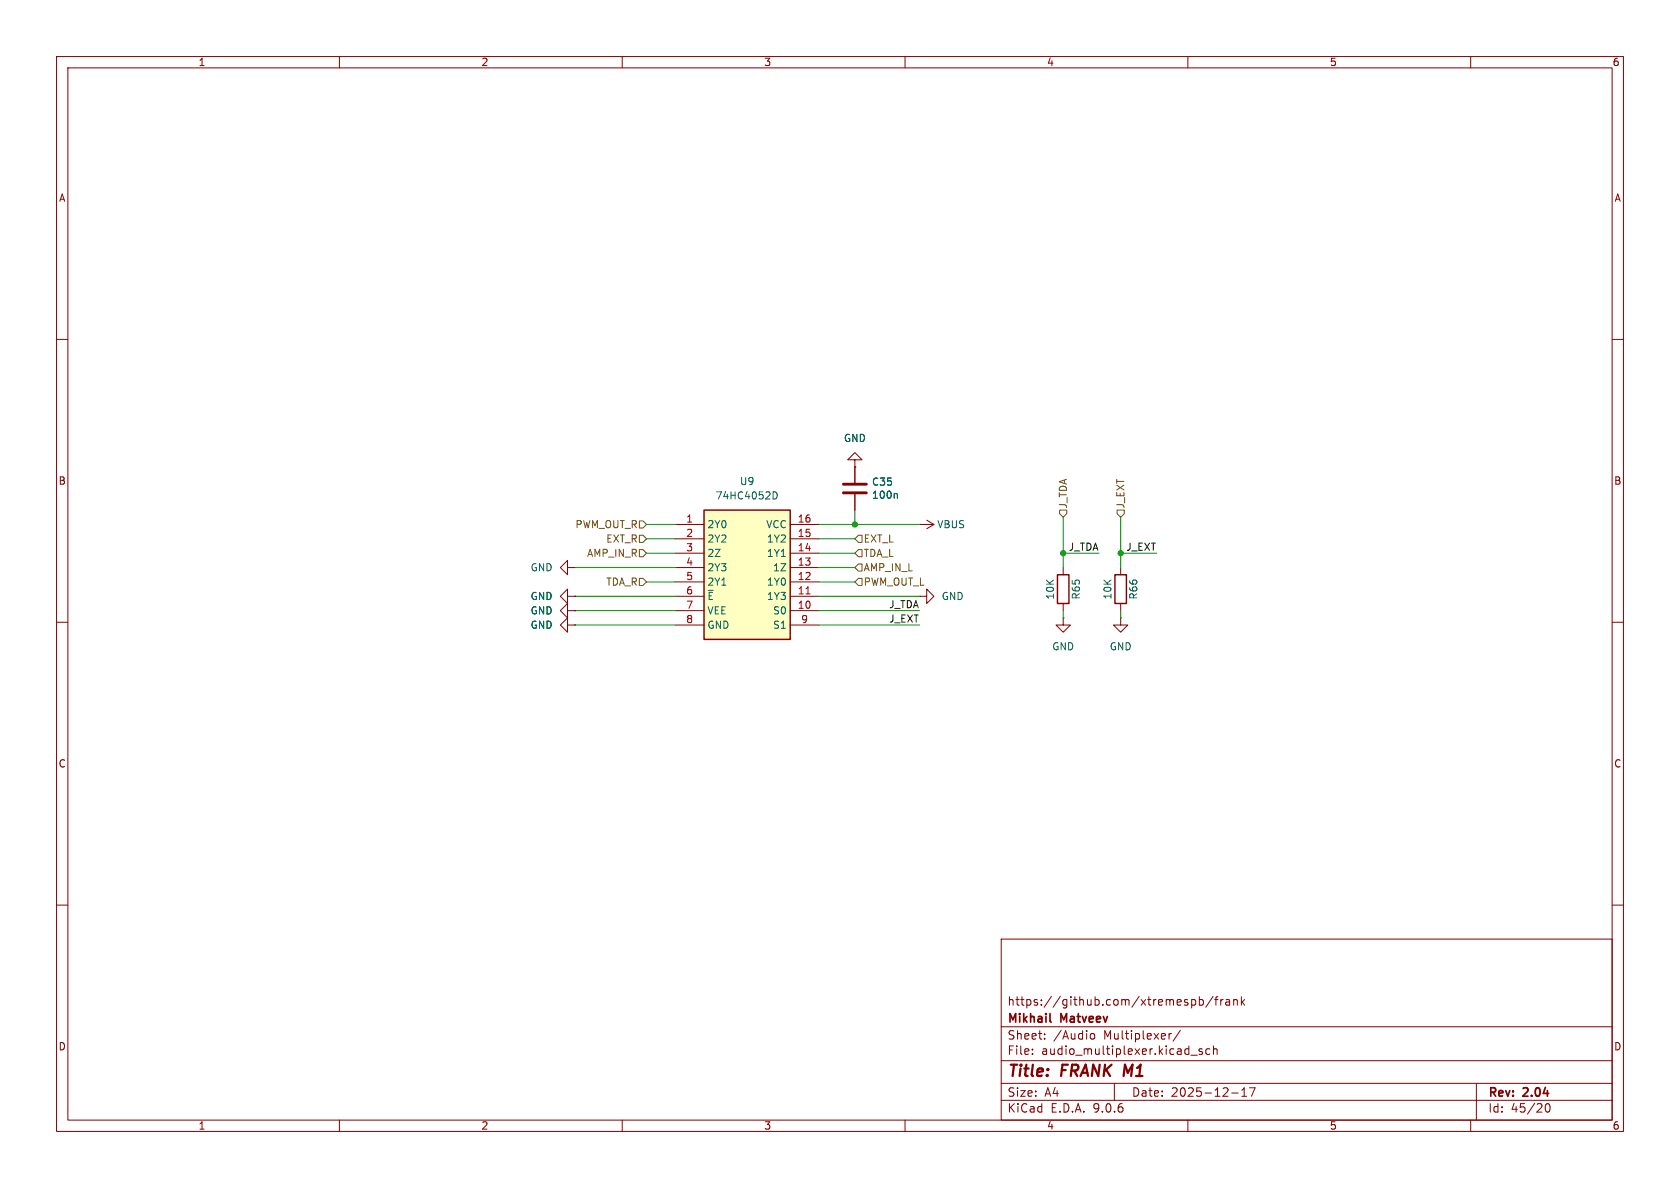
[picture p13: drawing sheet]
<svg xmlns="http://www.w3.org/2000/svg" width="297mm" height="210mm" viewBox="0 0 297 210" stroke-linecap="round" stroke-linejoin="round" font-family="sans-serif">
<defs><g id="words">
<g font-size="2.8" fill="#840000">
<text x="178" y="190.9">Title:</text>
<text x="187.7" y="190.9">FRANK M1</text>
</g>
<g font-size="2.1" fill="#840000">
<text x="178" y="178">https://github.com/xtremespb/frank</text>
<text x="178" y="184">Sheet:</text>
<text x="178" y="181.2">Mikhail</text>
<text x="186.2" y="184">/Audio</text>
<text x="187.6" y="181.2">Matveev</text>
<text x="195.2" y="184">Multiplexer/</text>
<text x="178" y="186.7">File:</text>
<text x="184.1" y="186.7">audio_multiplexer.kicad_sch</text>
<text x="178" y="196.9">KiCad</text>
<text x="178" y="194.1">Size:</text>
<text x="184.7" y="194.1">A4</text>
<text x="185.7" y="196.9">E.D.A.</text>
<text x="193.3" y="196.9">9.0.6</text>
<text x="200" y="194.1">Date:</text>
<text x="207" y="194.1">2025-12-17</text>
<text x="263" y="194.3">Rev:</text>
<text x="263" y="196.9">Id:</text>
<text x="267.1" y="196.9">45/20</text>
<text x="269.4" y="194.3">2.04</text>
</g>
<g font-size="1.8" fill="#840000">
<text x="35" y="11.9">1</text>
<text x="85" y="11.9">2</text>
<text x="135" y="11.9">3</text>
<text x="185" y="11.9">4</text>
<text x="235" y="11.9">5</text>
<text x="285" y="11.9">6</text>
<text x="10.3" y="35.9">A</text>
<text x="285.3" y="35.9">A</text>
<text x="10.3" y="85.9">B</text>
<text x="285.3" y="85.9">B</text>
<text x="10.3" y="135.9">C</text>
<text x="285.3" y="135.9">C</text>
<text x="10.3" y="185.9">D</text>
<text x="285.3" y="185.9">D</text>
<text x="35" y="199.9">1</text>
<text x="85" y="199.9">2</text>
<text x="135" y="199.9">3</text>
<text x="185" y="199.9">4</text>
<text x="235" y="199.9">5</text>
<text x="285" y="199.9">6</text>
</g>
<g font-size="1.8" fill="#006464">
<text x="149.1" y="78.3">GND</text>
<text x="126.4" y="88.5">74HC4052D</text>
<text x="130.7" y="86">U9</text>
<text x="154.1" y="88.4">100n</text>
<text x="154.1" y="86.1">C35</text>
<text x="125" y="93.6">2Y0</text>
<text x="135.4" y="93.6">VCC</text>
<text x="165.6" y="93.6">VBUS</text>
<text x="93.7" y="101.2">GND</text>
<text x="125" y="96.1">2Y2</text>
<text x="125" y="98.7">2Z</text>
<text x="125" y="101.2">2Y3</text>
<text x="135.5" y="96.1">1Y2</text>
<text x="135.5" y="98.7">1Y1</text>
<text x="136.6" y="101.2">1Z</text>
<text x="93.7" y="106.3">GND</text>
<text x="125" y="103.7">2Y1</text>
<text x="125" y="106.3">~{E}</text>
<text x="135.5" y="103.7">1Y0</text>
<text x="135.5" y="106.3">1Y3</text>
<text x="166.4" y="106.3">GND</text>
<text x="186.5" y="106.1" transform="rotate(-90 186.5 106.1)">10K</text>
<text x="191.1" y="106.1" transform="rotate(-90 191.1 106.1)">R65</text>
<text x="196.7" y="106.1" transform="rotate(-90 196.7 106.1)">10K</text>
<text x="201.3" y="106.1" transform="rotate(-90 201.3 106.1)">R66</text>
<text x="93.7" y="108.8">GND</text>
<text x="93.7" y="111.4">GND</text>
<text x="125" y="108.8">VEE</text>
<text x="125" y="111.4">GND</text>
<text x="136.6" y="108.8">S0</text>
<text x="136.6" y="111.4">S1</text>
<text x="185.9" y="115.2">GND</text>
<text x="196.1" y="115.2">GND</text>
</g>
<g font-size="1.8" fill="#725600">
<text x="188.8" y="90" transform="rotate(-90 188.8 90)">J_TDA</text>
<text x="199" y="90" transform="rotate(-90 199 90)">J_EXT</text>
<text x="101.6" y="93.6">PWM_OUT_R</text>
<text x="103.7" y="98.7">AMP_IN_R</text>
<text x="107.1" y="96.1">EXT_R</text>
<text x="152.6" y="98.7">TDA_L</text>
<text x="152.6" y="101.2">AMP_IN_L</text>
<text x="152.6" y="96.1">EXT_L</text>
<text x="107.1" y="103.7">TDA_R</text>
<text x="152.6" y="103.7">PWM_OUT_L</text>
</g>
<g font-size="1.8" fill="#a90000">
<text x="121.2" y="92.5">1</text>
<text x="121.2" y="95">2</text>
<text x="140.9" y="92.5">16</text>
<text x="140.9" y="95">15</text>
<text x="121.2" y="97.5">3</text>
<text x="121.2" y="100.1">4</text>
<text x="140.9" y="97.5">14</text>
<text x="140.9" y="100.1">13</text>
<text x="121.2" y="102.6">5</text>
<text x="121.2" y="105.2">6</text>
<text x="121.2" y="107.7">7</text>
<text x="140.9" y="102.6">12</text>
<text x="140.9" y="105.2">11</text>
<text x="140.9" y="107.7">10</text>
<text x="121.2" y="110.2">8</text>
<text x="141.5" y="110.2">9</text>
</g>
<g font-size="1.8" fill="#0f0f0f">
<text x="188.8" y="97.4">J_TDA</text>
<text x="199" y="97.4">J_EXT</text>
<text x="157.1" y="107.6">J_TDA</text>
<text x="157.1" y="110.1">J_EXT</text>
</g>
</g></defs>
<g fill="none" stroke="#840000" stroke-width=".18">
<path d="M10 10h277v190h-277zM12 12h273v186h-273zM60 10v2M110 10v2M160 10v2M210 10v2M260 10v2M10 60h2M285 60h2M151.1 81.3h1.3l-1.3-1.3-1.2 1.3h1.2v1.3M151.1 82.6h.1M151.1 82.6v2.7"/>
<path d="M151.1 87.4v2.8M162.6 92.7h.1M162.6 92.7h2.5M163.8 91.9l1.3 .8M165.1 92.7l-1.3 .8M10 110h2M100.3 105.4v-1.3l-1.2 1.3 1.2 1.3v-1.3h1.3M100.3 108v-1.3l-1.2 1.3 1.2 1.2v-1.2h1.3M100.3 110.5v-1.3l-1.2 1.3 1.2 1.3v-1.3h1.3M100.3 100.3v-1.2l-1.2 1.2 1.2 1.3v-1.3h1.3M101.6 105.4h.1M101.6 108h.1"/>
<path d="M101.6 110.5h.1M101.6 100.3h.1M162.6 105.4h1.2v-1.3l1.3 1.3-1.3 1.3v-1.3M162.6 105.4h.1M188 109.2v1.3h1.2l-1.2 1.3-1.3-1.3h1.3M188 109.2h.1M188 100.3v1.3M188 106.7v1.3M198.1 109.2v1.3h1.3l-1.3 1.3-1.3-1.3h1.3M198.1 109.2h.1M198.1 100.3v1.3M198.1 106.7v1.3"/>
<path d="M285 110h2M10 160h2M177 166h108v32h-108zM210.7 176.8l.4-.1 .3 .3v.4l-.2 .2h-.5M212 176.8l.5-.1 .2 .3v.4l-.1 .2h-.6M212 176.2v1.5M214.5 176.1l-1.3 2M214.7 176.7h.6M215.3 176.2l-.3 .2v1.3M215.8 176.7v1M216.2 176.7l-.2 .1-.2 .2M216.7 176.8h.6l.1 .9"/>
<path d="M217.4 177.1h-.5a.29 .29 0 0 0-.2 .3 .29 .29 0 0 0 .2 .3l.5-.1M218.1 176.8l.2-.1 .4 .1v.9M218.1 176.7v1M219.5 176.2v1.5M219.6 177.1l.4 .6M220 176.7l-.5 .6M285 160h2M60 198v2M110 198v2M160 198v2M177 194.5h108M177 191.5h108"/>
<path d="M177 187.5h108M177 181.5h108M182.5 186.3v.1M182.5 185.5v.1M184.7 183.6v.1M184.7 182.8v.1M192.7 183l.3-.3 .4 .1 .1 .2v.4l-.1 .2-.4 .1-.3-.3M197 191.5v3M206.7 182.7v1M207.1 182.7l-.3 .1-.1 .2M208.7 182.1l-1.3 2M210 198v2"/>
<path d="M210.5 186.5h1.2M212.5 185.5l-.3-.1-.2 .2v.2l.5 .2v.3h-.5M213.9 185.5l-.4-.1-.3 .3v.4l.1 .2h.6M214.5 185.5l.2-.1 .4 .1 .1 .9M214.5 184.9v1.5M217.7 193.2h1.2M219.5 193.8h.9M219.5 192.7l.5-.4v1.5M220.9 192.3h1l-.7 1.5M260 198v2M261 191.5v6.5M273.3 195.2l.2-.1a.81 .81 0 0 1 .6 .6 .81 .81 0 0 1-.3 .8l-.1 .1a.81 .81 0 0 1-.4-1.4z"/>
</g>
<path d="M185.6 180.5l.2 .2" fill="none" stroke="#840000" stroke-width=".3"/>
<path d="M186.9 101.6h2.1v5.1h-2.1zM197.1 101.6h2v5.1h-2z" fill="none" stroke="#840000" stroke-width=".25"/>
<path d="M149.1 85.6h4.1M149.1 87.1h4.1" fill="none" stroke="#840000" stroke-width=".51"/>
<path d="M158.5 87.2l.1 .2v.7" fill="none" stroke="#006464" stroke-width=".18"/>
<path d="M124.5 90.2h15.2v22.8h-15.2z" fill="#ffffc2"/>
<path d="M124.5 90.2h15.2v22.8h-15.2z" fill="none" stroke="#840000" stroke-width=".25"/>
<g fill="none" stroke="#840000" stroke-width=".18">
<path d="M119.4 92.7h5.1M119.4 95.3h5.1M119.4 97.8h5.1M139.7 92.7h5.1M139.7 95.3h5.1M139.7 97.8h5.1M151.1 82.6h.1M151.1 82.6v2.7M151.1 87.4v2.8M101.6 110.5h.1M101.6 108h.1M101.6 105.4h.1"/>
<path d="M119.4 100.3h5.1M119.4 102.9h5.1M119.4 105.4h5.1M119.4 108h5.1M119.4 110.5h5.1M139.7 100.3h5.1M139.7 102.9h5.1M139.7 105.4h5.1M139.7 108h5.1M139.7 110.5h5.1"/>
</g>
<path d="M136.7 86.9a.64 .64 0 0 1 .7 .7 .64 .64 0 0 1-.7 .6M158.5 87.2l.1 .2v.7M125.2 104.4h.9" fill="none" stroke="#006464" stroke-width=".18"/>
<path d="M142.5 105h.7" fill="none" stroke="#a90000" stroke-width=".18"/>
<path d="M113 94.6h.7l.6 .7-.6 .6h-.7zM113 92.1h.7l.6 .6-.6 .6h-.7zM113 97.2h.7l.6 .6-.6 .6h-.7zM151.8 97.2h.6v1.2h-.6l-.7-.6zM151.8 99.7h.6v1.3h-.6l-.7-.7zM151.8 94.6h.6v1.3h-.6l-.7-.6zM187.3 90.2h1.3v.6l-.6 .6-.7-.6zM197.5 90.2h1.3v.6l-.7 .6-.6-.6zM113 102.2h.7l.6 .7-.6 .6h-.7zM151.8 102.2h.6v1.3h-.6l-.7-.6z" fill="none" stroke="#725600" stroke-width=".18"/>
<g fill="none" stroke="#009600" stroke-width=".18">
<path d="M114.3 95.3h5.1M114.3 97.8h5.1M114.3 92.7h5.1M144.8 95.3h6.3M144.8 97.8h6.3M144.8 92.7h17.8M151.1 90.2v2.5M188 91.4v8.9M188 97.8h6.3M198.1 91.4v8.9M198.1 97.8h6.4M101.6 108h17.8"/>
<path d="M101.6 105.4h17.8M101.6 100.3h17.8M101.6 110.5h17.8M114.3 102.9h5.1M144.8 108h17.8M144.8 102.9h6.3M144.8 105.4h17.8M144.8 100.3h6.3M144.8 110.5h17.8M188 108v1.2M198.1 108v1.2"/>
</g>
<g fill="#009600" stroke="#009600" stroke-width=".18">
<circle cx="198.1" cy="97.8" r=".46"/>
<circle cx="188" cy="97.8" r=".46"/>
<circle cx="151.1" cy="92.7" r=".46"/>
</g>
<use href="#words"/>
</svg>
